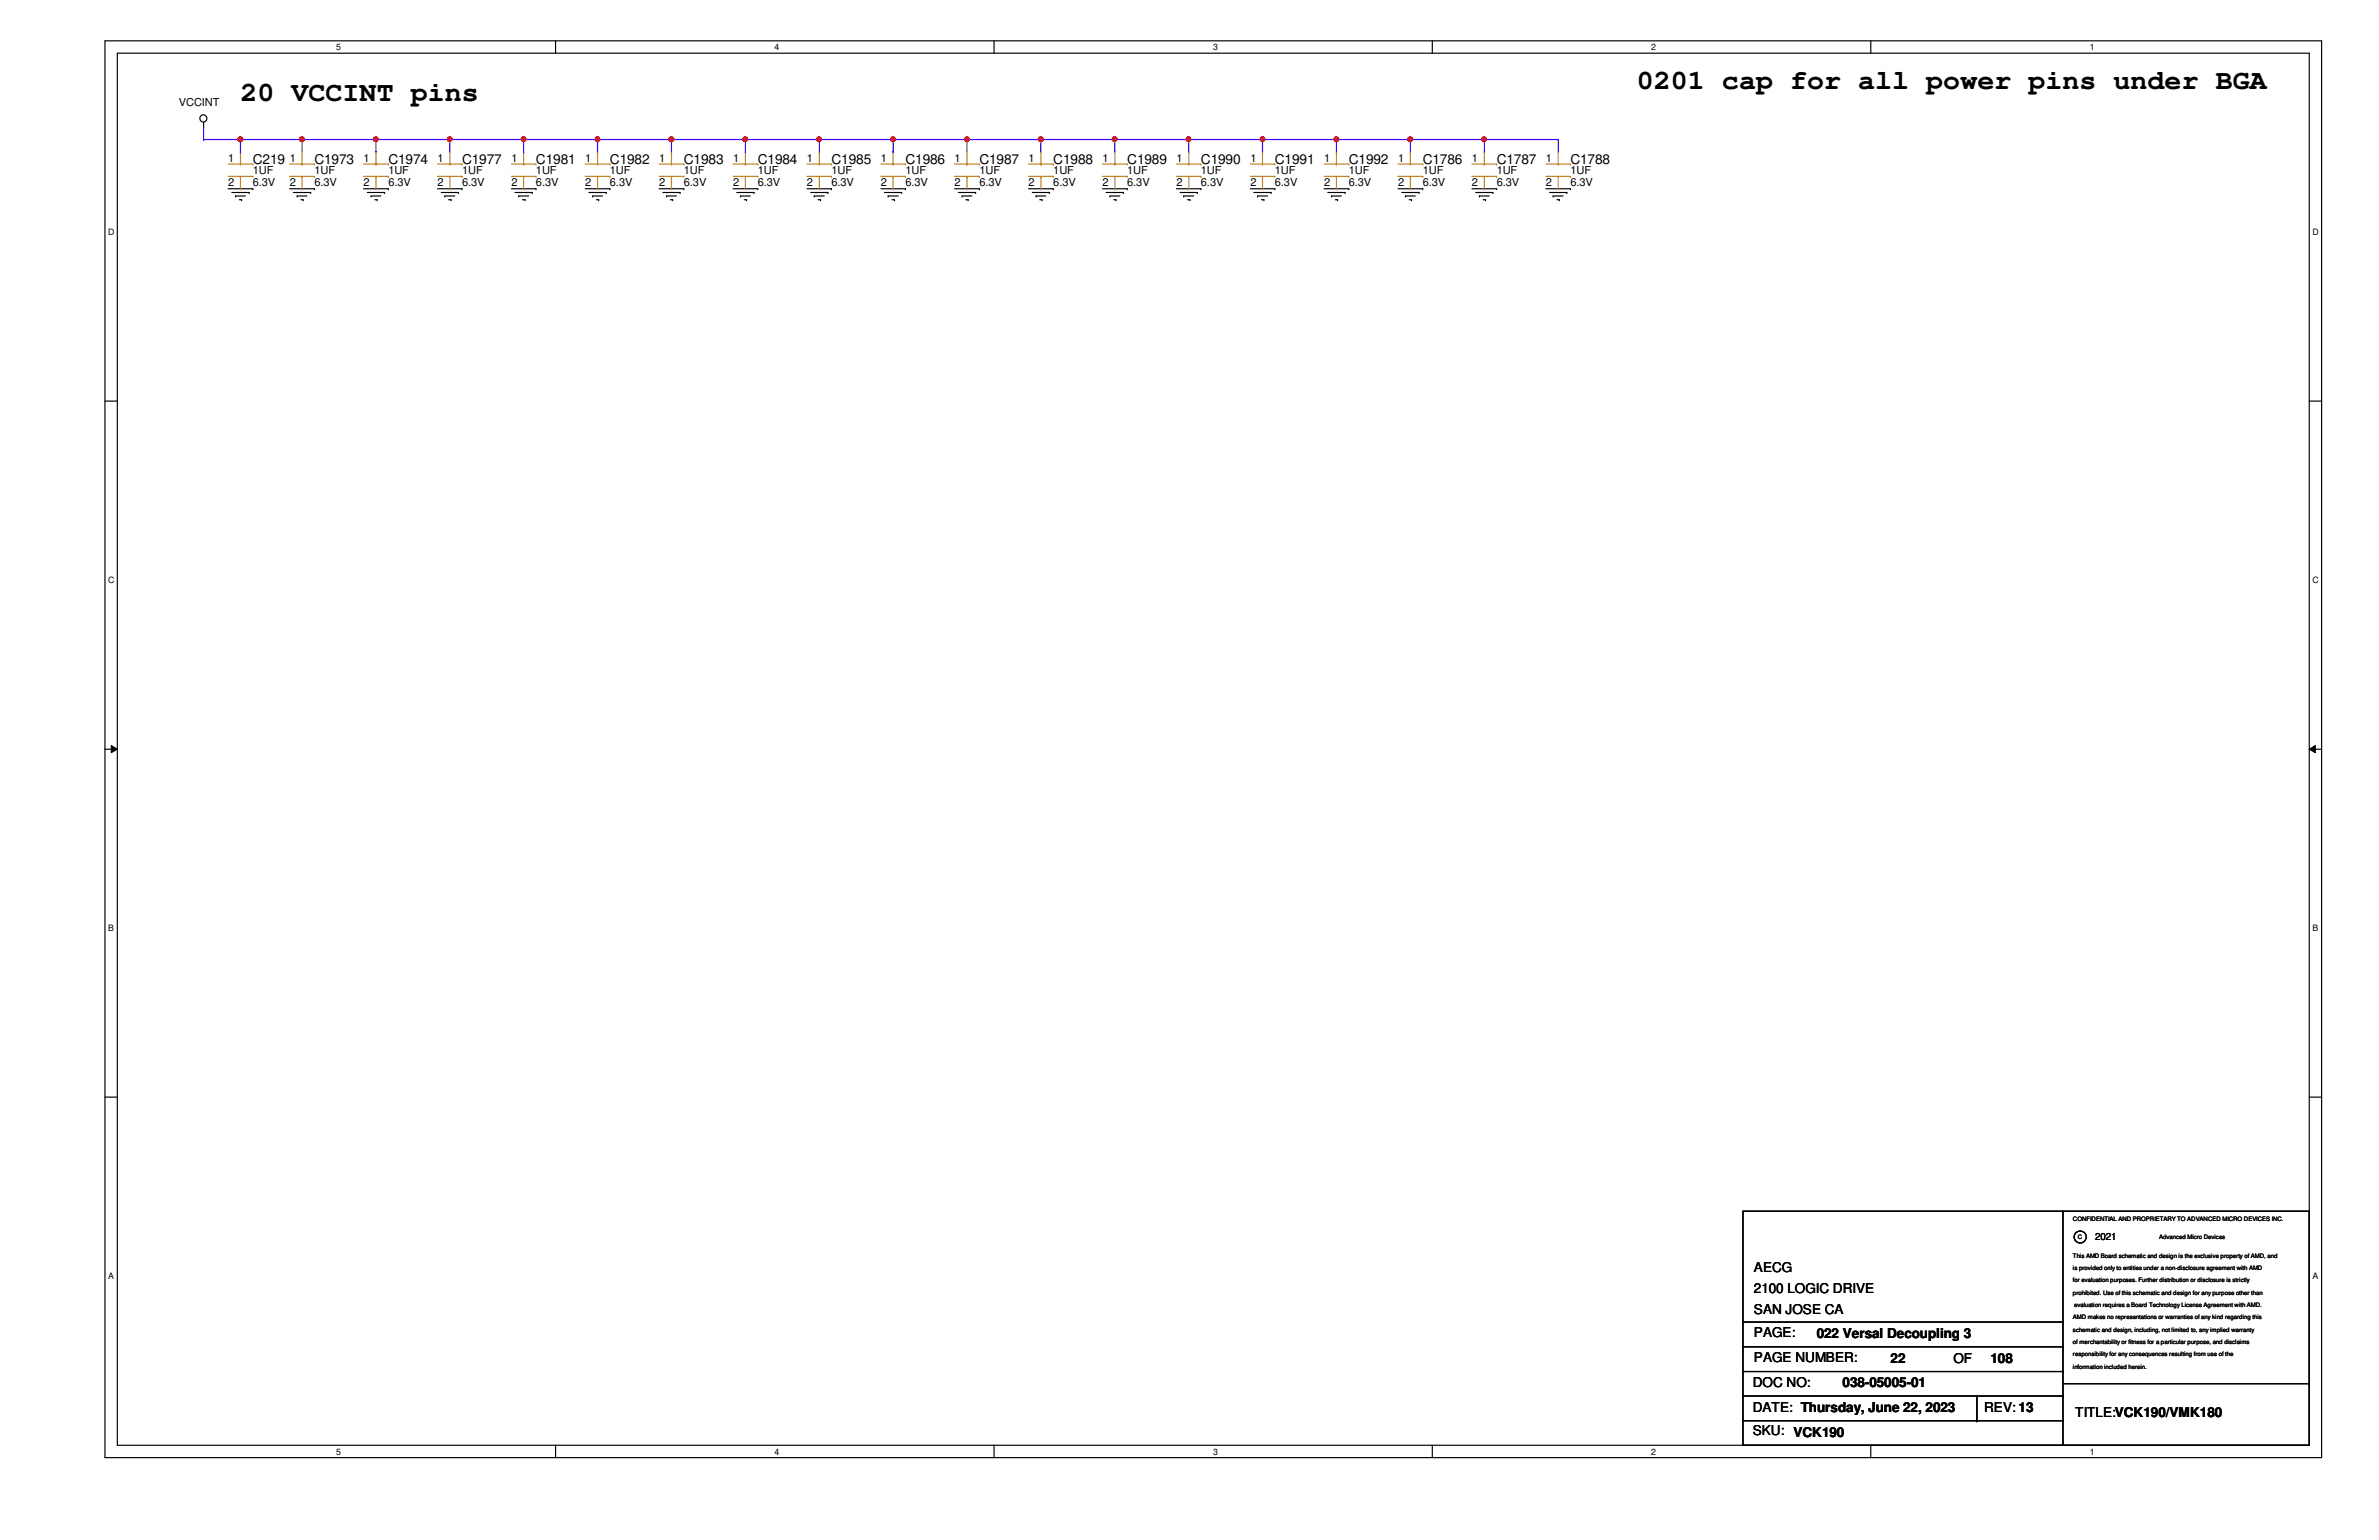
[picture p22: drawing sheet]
<svg xmlns="http://www.w3.org/2000/svg" width="432mm" height="279mm" viewBox="0 0 432 279" stroke-linecap="round" stroke-linejoin="round" font-family="sans-serif">
<defs><g id="words">
<g font-size="5.1">
<text x="297.1" y="16.2">0201 cap for all power pins under BGA</text>
<text x="43.6" y="18.4">20 VCCINT pins</text>
</g>
<g font-size="2.5">
<text x="45.9" y="29.8">C219</text>
<text x="57.1" y="29.8">C1973</text>
<text x="70.5" y="29.8">C1974</text>
<text x="83.9" y="29.8">C1977</text>
<text x="97.3" y="29.8">C1981</text>
<text x="110.7" y="29.8">C1982</text>
<text x="124.1" y="29.8">C1983</text>
<text x="137.5" y="29.8">C1984</text>
<text x="150.9" y="29.8">C1985</text>
<text x="164.3" y="29.8">C1986</text>
<text x="177.8" y="29.8">C1987</text>
<text x="191.2" y="29.8">C1988</text>
<text x="204.6" y="29.8">C1989</text>
<text x="218" y="29.8">C1990</text>
<text x="231.4" y="29.8">C1991</text>
<text x="244.8" y="29.8">C1992</text>
<text x="258.2" y="29.8">C1786</text>
<text x="271.7" y="29.8">C1787</text>
<text x="285" y="29.8">C1788</text>
<text x="318.3" y="230.7">AECG</text>
<text x="318.3" y="234.5">2100 LOGIC DRIVE</text>
<text x="318.3" y="238.3">SAN JOSE CA</text>
<text x="318.3" y="242.6">PAGE:</text>
<text x="329.7" y="242.8">022 Versal Decoupling 3</text>
<text x="318.1" y="251.7">DOC NO:</text>
<text x="318.3" y="247.1">PAGE NUMBER:</text>
<text x="334.4" y="251.7">038-05005-01</text>
<text x="343.2" y="247.3">22</text>
<text x="354.5" y="247.3">OF</text>
<text x="361.3" y="247.3">108</text>
<text x="318.1" y="256.2">DATE: Thursday, June 22, 2023</text>
<text x="360.1" y="256.2">REV: 13</text>
<text x="376.7" y="257.1">TITLE:VCK190/VMK180</text>
<text x="318.1" y="260.4">SKU: VCK190</text>
</g>
<g font-size="2">
<text x="32.5" y="19.3">VCCINT</text>
<text x="41.4" y="29.3">1</text>
<text x="52.6" y="29.3">1</text>
<text x="66" y="29.3">1</text>
<text x="79.4" y="29.3">1</text>
<text x="92.8" y="29.3">1</text>
<text x="106.2" y="29.3">1</text>
<text x="119.6" y="29.3">1</text>
<text x="133.1" y="29.3">1</text>
<text x="146.5" y="29.3">1</text>
<text x="159.9" y="29.3">1</text>
<text x="173.3" y="29.3">1</text>
<text x="186.7" y="29.3">1</text>
<text x="200.1" y="29.3">1</text>
<text x="213.5" y="29.3">1</text>
<text x="226.9" y="29.3">1</text>
<text x="240.3" y="29.3">1</text>
<text x="253.7" y="29.3">1</text>
<text x="267.2" y="29.3">1</text>
<text x="280.6" y="29.3">1</text>
<text x="41.4" y="33.8">2</text>
<text x="45.9" y="31.6">1UF</text>
<text x="45.9" y="33.8">6.3V</text>
<text x="52.6" y="33.8">2</text>
<text x="57.1" y="31.6">1UF</text>
<text x="57.1" y="33.8">6.3V</text>
<text x="66" y="33.8">2</text>
<text x="70.5" y="31.6">1UF</text>
<text x="70.5" y="33.8">6.3V</text>
<text x="79.4" y="33.8">2</text>
<text x="83.9" y="31.6">1UF</text>
<text x="83.9" y="33.8">6.3V</text>
<text x="92.8" y="33.8">2</text>
<text x="97.3" y="31.6">1UF</text>
<text x="97.3" y="33.8">6.3V</text>
<text x="106.2" y="33.8">2</text>
<text x="110.7" y="31.6">1UF</text>
<text x="110.7" y="33.8">6.3V</text>
<text x="119.6" y="33.8">2</text>
<text x="124.1" y="31.6">1UF</text>
<text x="124.1" y="33.8">6.3V</text>
<text x="133.1" y="33.8">2</text>
<text x="137.5" y="31.6">1UF</text>
<text x="137.5" y="33.8">6.3V</text>
<text x="146.5" y="33.8">2</text>
<text x="150.9" y="31.6">1UF</text>
<text x="150.9" y="33.8">6.3V</text>
<text x="159.9" y="33.8">2</text>
<text x="164.3" y="31.6">1UF</text>
<text x="164.3" y="33.8">6.3V</text>
<text x="173.3" y="33.8">2</text>
<text x="177.8" y="31.6">1UF</text>
<text x="177.8" y="33.8">6.3V</text>
<text x="186.7" y="33.8">2</text>
<text x="191.2" y="31.6">1UF</text>
<text x="191.2" y="33.8">6.3V</text>
<text x="200.1" y="33.8">2</text>
<text x="204.6" y="31.6">1UF</text>
<text x="204.6" y="33.8">6.3V</text>
<text x="213.5" y="33.8">2</text>
<text x="218" y="31.6">1UF</text>
<text x="218" y="33.8">6.3V</text>
<text x="226.9" y="33.8">2</text>
<text x="231.4" y="31.6">1UF</text>
<text x="231.4" y="33.8">6.3V</text>
<text x="240.3" y="33.8">2</text>
<text x="244.8" y="31.6">1UF</text>
<text x="244.8" y="33.8">6.3V</text>
<text x="253.7" y="33.8">2</text>
<text x="258.2" y="31.6">1UF</text>
<text x="258.2" y="33.8">6.3V</text>
<text x="267.2" y="33.8">2</text>
<text x="271.7" y="31.6">1UF</text>
<text x="271.7" y="33.8">6.3V</text>
<text x="280.6" y="33.8">2</text>
<text x="285" y="31.6">1UF</text>
<text x="285" y="33.8">6.3V</text>
</g>
<text font-size="1.8" x="380.3" y="225">2021</text>
<g font-size="1.6">
<text x="61" y="9.1">5</text>
<text x="140.6" y="9.1">4</text>
<text x="220.2" y="9.1">3</text>
<text x="299.7" y="9.1">2</text>
<text x="379.3" y="9.1">1</text>
<text x="19.6" y="42.6">D</text>
<text x="419.7" y="42.6">D</text>
<text x="19.6" y="105.7">C</text>
<text x="419.7" y="105.7">C</text>
<text x="19.6" y="168.9">B</text>
<text x="419.7" y="168.9">B</text>
<text x="19.6" y="232">A</text>
<text x="419.7" y="232">A</text>
<text x="61" y="263.9">5</text>
<text x="140.6" y="263.9">4</text>
<text x="220.2" y="263.9">3</text>
<text x="299.7" y="263.9">2</text>
<text x="379.3" y="263.9">1</text>
</g>
<g font-size="1.1">
<text x="376.3" y="221.5">CONFIDENTIAL AND PROPRIETARY TO ADVANCED MICRO DEVICES INC.</text>
<text x="377.1" y="224.8">C</text>
<text x="391.9" y="224.8">Advanced Micro Devices</text>
<text x="376.3" y="232.7">for evaluation purposes. Further distribution or disclosure is strictly</text>
<text x="376.3" y="230.4">is provided only to entities under a non-disclosure agreement with AMD</text>
<text x="376.3" y="228.2">This AMD Board schematic and design is the exclusive property of AMD, and</text>
<text x="376.3" y="234.9">prohibited. Use of this schematic and design for any purpose other than</text>
<text x="376.3" y="239.4">AMD makes no representations or warranties of any kind regarding this</text>
<text x="376.5" y="237.2">evaluation requires a Board Technology License Agreement with AMD.</text>
<text x="376.3" y="241.6">schematic and design, including, not limited to, any implied warranty</text>
<text x="376.3" y="243.8">of merchantability or fitness for a particular purpose, and disclaims</text>
<text x="376.3" y="246.1">responsibility for any consequences resulting from use of the</text>
<text x="376.3" y="248.3">information included herein.</text>
</g>
</g></defs>
<path d="M19.1 7.4h402.3v257.1h-402.3zM21.3 9.7h397.8v252.5h-397.8z" fill="none" stroke="#000" stroke-width=".21"/>
<g fill="#fff">
<path d="M61 7.7h.9v1.7h-.9z"/>
<path d="M61 262.5h.9v1.7h-.9z"/>
</g>
<path d="M100.8 7.4v2.3M100.8 262.2v2.3" fill="none" stroke="#000" stroke-width=".21"/>
<g fill="#fff">
<path d="M140.6 7.7h.9v1.7h-.9z"/>
<path d="M140.6 262.5h.9v1.7h-.9z"/>
</g>
<path d="M180.4 7.4v2.3M180.4 262.2v2.3" fill="none" stroke="#000" stroke-width=".21"/>
<g fill="#fff">
<path d="M220.2 7.7h.9v1.7h-.9z"/>
<path d="M220.2 262.5h.9v1.7h-.9z"/>
</g>
<path d="M260 7.4v2.3M260 262.2v2.3" fill="none" stroke="#000" stroke-width=".21"/>
<g fill="#fff">
<path d="M299.7 7.7h.9v1.7h-.9z"/>
<path d="M299.7 262.5h.9v1.7h-.9z"/>
</g>
<path d="M339.6 7.4v2.3M339.6 262.2v2.3" fill="none" stroke="#000" stroke-width=".21"/>
<g fill="#fff">
<path d="M379.3 7.7h.9v1.7h-.9z"/>
<path d="M379.3 262.5h.9v1.7h-.9z"/>
<path d="M19.6 41.2h1.2v1.8h-1.2z"/>
<path d="M419.7 41.2h1.2v1.8h-1.2z"/>
<path d="M19.6 104.3h1.2v1.8h-1.2z"/>
<path d="M419.7 104.3h1.2v1.8h-1.2z"/>
</g>
<path d="M19.1 72.8h2.2M419.1 72.8h2.3" fill="none" stroke="#000" stroke-width=".21"/>
<g fill="#fff">
<path d="M19.6 167.5h1.1v1.7h-1.1z"/>
<path d="M419.7 167.5h1.1v1.7h-1.1z"/>
</g>
<path d="M19.1 135.9h2.2M419.1 135.9h2.3" fill="none" stroke="#000" stroke-width=".21"/>
<path d="M20.2 135.3l1.1 .6-1.1 .7zM419.1 135.9l1.1-.6v1.3z" fill="#000"/>
<path d="M20.2 135.3l1.1 .6-1.1 .7zM419.1 135.9l1.1-.6v1.3z" fill="none" stroke="#000" stroke-width=".18"/>
<g fill="#fff">
<path d="M19.6 230.6h1.1v1.8h-1.1z"/>
<path d="M419.7 230.6h1.1v1.8h-1.1z"/>
</g>
<g fill="none" stroke="#000" stroke-width=".21">
<path d="M37 23.1h.1M37 22.2v.9M41.4 34.2h4.5M42.1 34.9h3.1M42.8 35.6h.1M42.8 35.6h1.7M43.4 36.2h.5M43.9 36.2h.1M45.2 34.9h.1M45.9 34.2h.1M52.6 34.2h4.5M53.3 34.9h3.1"/>
<path d="M53.9 35.6h.1M53.9 35.6h1.8M54.6 36.2h.4M55 36.2h.1M56.4 34.9h.1M57.1 34.2h.1M66 34.2h4.5M66.7 34.9h3.1M67.4 35.6h.1M67.4 35.6h1.7M68 36.2h.5M68.5 36.2h.1"/>
<path d="M69.8 34.9h.1M70.5 34.2h.1M79.4 34.2h4.5M80.1 34.9h3.1M80.7 35.6h.1M80.7 35.6h1.9M81.4 36.2h.5M81.9 36.2h.1M83.2 34.9h.1M83.9 34.2h.1M92.8 34.2h4.5M93.5 34.9h3.1"/>
<path d="M94.1 35.6h.1M94.1 35.6h1.9M94.8 36.2h.5M95.3 36.2h.1M96.6 34.9h.1M97.3 34.2h.1M106.2 34.2h4.5M106.9 34.9h3.1M107.6 35.6h.1M107.6 35.6h1.7M108.2 36.2h.5M108.7 36.2h.1"/>
<path d="M110 34.9h.1M110.7 34.2h.1M119.6 34.2h4.5M120.3 34.9h3.1M121 35.6h.1M121 35.6h1.8M121.7 36.2h.4M122.1 36.2h.1M123.4 34.9h.1M124.1 34.2h.1M133.1 34.2h4.4M133.7 34.9h3.2"/>
<path d="M134.4 35.6h.1M134.4 35.6h1.8M135.1 36.2h.4M135.5 36.2h.1M136.9 34.9h.1M137.5 34.2h.1M146.5 34.2h4.4M147.2 34.9h3.1M147.8 35.6h.1M147.8 35.6h1.8M148.5 36.2h.4M148.9 36.2h.1"/>
<path d="M150.3 34.9h.1M150.9 34.2h.1M159.9 34.2h4.4M160.5 34.9h3.2M161.2 35.6h.1M161.2 35.6h1.8M161.9 36.2h.4M162.3 36.2h.1M163.7 34.9h.1M164.3 34.2h.1M173.3 34.2h4.5M173.9 34.9h3.2"/>
<path d="M174.6 35.6h.1M174.6 35.6h1.8M175.3 36.2h.4M175.7 36.2h.1M177.1 34.9h.1M177.8 34.2h.1M186.7 34.2h4.5M187.4 34.9h3.1M188 35.6h.1M188 35.6h1.8M188.7 36.2h.4M189.1 36.2h.1"/>
<path d="M190.5 34.9h.1M191.2 34.2h.1M200.1 34.2h4.5M200.8 34.9h3.1M201.5 35.6h.1M201.5 35.6h1.7M202.1 36.2h.5M202.6 36.2h.1M203.9 34.9h.1M204.6 34.2h.1M213.5 34.2h4.5M214.2 34.9h3.1"/>
<path d="M214.8 35.6h.1M214.8 35.6h1.9M215.5 36.2h.5M216 36.2h.1M217.3 34.9h.1M218 34.2h.1M226.9 34.2h4.5M227.6 34.9h3.1M228.3 35.6h.1M228.3 35.6h1.8M228.9 36.2h.5M229.4 36.2h.1"/>
<path d="M230.7 34.9h.1M231.4 34.2h.1M240.3 34.2h4.5M241 34.9h3.1M241.7 35.6h.1M241.7 35.6h1.8M242.4 36.2h.4M242.8 36.2h.1M244.1 34.9h.1M244.8 34.2h.1M253.7 34.2h4.5M254.4 34.9h3.2"/>
<path d="M255.1 35.6h.1M255.1 35.6h1.8M255.8 36.2h.4M256.2 36.2h.1M257.6 34.9h.1M258.2 34.2h.1M267.2 34.2h4.5M267.8 34.9h3.2M268.5 35.6h.1M268.5 35.6h1.8M269.2 36.2h.4M269.6 36.2h.1"/>
<path d="M271 34.9h.1M271.7 34.2h.1M280.6 34.2h4.4M281.3 34.9h3.1M281.9 35.6h.1M281.9 35.6h1.8M282.6 36.2h.4M283 36.2h.1M284.4 34.9h.1M285 34.2h.1M19.1 199.1h2.2M419.1 199.1h2.3"/>
<path d="M316.4 219.8h102.7v42.4h-102.7zM374.4 219.8h.1M374.4 219.8v42.4M316.4 239.9h58M374.4 239.9h.1M316.4 244.3h58M316.4 248.8h58M316.4 253.3h58M316.4 257.8h58M358.8 257.8h.1M358.8 253.3v4.5M374.4 244.3h.1"/>
<path d="M374.4 248.8h.1M374.4 253.3h.1M374.4 257.8h.1M374.4 251h44.7M419.1 251h.1"/>
<circle cx="36.9" cy="21.5" r=".65"/>
<circle cx="377.6" cy="224.4" r="1.09"/>
</g>
<g fill="none" stroke="#cc8006" stroke-width=".21">
<path d="M41.4 32h4.5M41.4 29.8h4.5M43.6 32h.1M43.6 29.8h.1M45.9 32h.1M45.9 29.8h.1M52.6 32h4.5M52.6 29.8h4.5M54.8 32h.1M54.8 29.8h.1M57.1 32h.1M57.1 29.8h.1"/>
<path d="M66 32h4.5M66 29.8h4.5M68.2 32h.1M68.2 29.8h.1M70.5 32h.1M70.5 29.8h.1M79.4 32h4.5M79.4 29.8h4.5M81.7 32h.1M81.7 29.8h.1M83.9 32h.1M83.9 29.8h.1"/>
<path d="M92.8 32h4.5M92.8 29.8h4.5M95 32h.1M95 29.8h.1M97.3 32h.1M97.3 29.8h.1M106.2 32h4.5M106.2 29.8h4.5M108.5 32h.1M108.5 29.8h.1M110.7 32h.1M110.7 29.8h.1"/>
<path d="M119.6 32h4.5M119.6 29.8h4.5M121.9 32h.1M121.9 29.8h.1M124.1 32h.1M124.1 29.8h.1M133.1 32h4.4M133.1 29.8h4.4M135.3 32h.1M135.3 29.8h.1M137.5 32h.1M137.5 29.8h.1"/>
<path d="M146.5 32h4.4M146.5 29.8h4.4M148.7 32h.1M148.7 29.8h.1M150.9 32h.1M150.9 29.8h.1M159.9 32h4.4M159.9 29.8h4.4M162.1 32h.1M162.1 29.8h.1M164.3 32h.1M164.3 29.8h.1"/>
<path d="M173.3 32h4.5M173.3 29.8h4.5M175.5 32h.1M175.5 29.8h.1M177.8 32h.1M177.8 29.8h.1M186.7 32h4.5M186.7 29.8h4.5M188.9 32h.1M188.9 29.8h.1M191.2 32h.1M191.2 29.8h.1"/>
<path d="M200.1 32h4.5M200.1 29.8h4.5M202.4 32h.1M202.4 29.8h.1M204.6 32h.1M204.6 29.8h.1M213.5 32h4.5M213.5 29.8h4.5M215.8 32h.1M215.8 29.8h.1M218 32h.1M218 29.8h.1"/>
<path d="M226.9 32h4.5M226.9 29.8h4.5M229.2 32h.1M229.2 29.8h.1M231.4 32h.1M231.4 29.8h.1M240.3 32h4.5M240.3 29.8h4.5M242.6 32h.1M242.6 29.8h.1M244.8 32h.1M244.8 29.8h.1"/>
<path d="M253.7 32h4.5M253.7 29.8h4.5M256 32h.1M256 29.8h.1M258.2 32h.1M258.2 29.8h.1M267.2 32h4.5M267.2 29.8h4.5M269.4 32h.1M269.4 29.8h.1M271.7 32h.1M271.7 29.8h.1"/>
<path d="M280.6 32h4.4M280.6 29.8h4.4M282.8 32h.1M282.8 29.8h.1M285 32h.1M285 29.8h.1"/>
</g>
<g fill="none" stroke="#a84" stroke-width=".21">
<path d="M43.6 27.5h.1M43.6 34.2h.1M43.6 27.5v2.3M43.6 32v2.2M54.8 27.5h.1M54.8 34.2h.1M54.8 27.5v2.3M54.8 32v2.2M68.2 27.5h.1M68.2 34.2h.1M68.2 27.5v2.3M68.2 32v2.2"/>
<path d="M81.7 27.5h.1M81.7 34.2h.1M81.7 27.5v2.3M81.7 32v2.2M95 27.5h.1M95 34.2h.1M95 27.5v2.3M95 32v2.2M108.5 27.5h.1M108.5 34.2h.1M108.5 27.5v2.3M108.5 32v2.2"/>
<path d="M121.9 27.5h.1M121.9 34.2h.1M121.9 27.5v2.3M121.9 32v2.2M135.3 27.5h.1M135.3 34.2h.1M135.3 27.5v2.3M135.3 32v2.2M148.7 27.5h.1M148.7 34.2h.1M148.7 27.5v2.3M148.7 32v2.2"/>
<path d="M162.1 27.5h.1M162.1 34.2h.1M162.1 27.5v2.3M162.1 32v2.2M175.5 27.5h.1M175.5 34.2h.1M175.5 27.5v2.3M175.5 32v2.2M188.9 27.5h.1M188.9 34.2h.1M188.9 27.5v2.3M188.9 32v2.2"/>
<path d="M202.4 27.5h.1M202.4 34.2h.1M202.4 27.5v2.3M202.4 32v2.2M215.8 27.5h.1M215.8 34.2h.1M215.8 27.5v2.3M215.8 32v2.2M229.2 27.5h.1M229.2 34.2h.1M229.2 27.5v2.3M229.2 32v2.2"/>
<path d="M242.6 27.5h.1M242.6 34.2h.1M242.6 27.5v2.3M242.6 32v2.2M256 27.5h.1M256 34.2h.1M256 27.5v2.3M256 32v2.2M269.4 27.5h.1M269.4 34.2h.1M269.4 27.5v2.3M269.4 32v2.2"/>
<path d="M282.8 27.5h.1M282.8 34.2h.1M282.8 27.5v2.3M282.8 32v2.2"/>
</g>
<path d="M37 25.3h.1M37 23.1v2.2M37 25.3h6.6v2.2M43.6 27.5h.1" fill="none" stroke="#4200ff" stroke-width=".21"/>
<circle cx="43.6" cy="25.3" r=".44" fill="#f00"/>
<circle cx="43.6" cy="25.3" r=".44" fill="none" stroke="#f00" stroke-width=".21"/>
<path d="M54.8 25.3h.1M54.8 25.3v2.2M54.8 25.3h26.9M68.2 25.3h.1M68.2 27.5h.1M68.2 25.3v2.2M81.7 25.3h.1" fill="none" stroke="#4200ff" stroke-width=".21"/>
<circle cx="68.2" cy="25.3" r=".43" fill="#f00"/>
<circle cx="68.2" cy="25.3" r=".43" fill="none" stroke="#f00" stroke-width=".21"/>
<circle cx="81.6" cy="25.3" r=".43" fill="#f00"/>
<circle cx="81.6" cy="25.3" r=".43" fill="none" stroke="#f00" stroke-width=".21"/>
<path d="M81.7 25.3h.1M81.7 25.3v2.2M81.7 25.3h26.8M95 25.3h.1M95 27.5h.1M95 25.3v2.2M108.5 25.3h.1" fill="none" stroke="#4200ff" stroke-width=".21"/>
<circle cx="95" cy="25.3" r=".43" fill="#f00"/>
<circle cx="95" cy="25.3" r=".43" fill="none" stroke="#f00" stroke-width=".21"/>
<path d="M43.6 25.3h11.2M54.8 25.3h.1M108.5 25.3h.1M108.5 25.3v2.2" fill="none" stroke="#4200ff" stroke-width=".21"/>
<circle cx="54.8" cy="25.3" r=".44" fill="#f00"/>
<circle cx="54.8" cy="25.3" r=".44" fill="none" stroke="#f00" stroke-width=".21"/>
<path d="M108.5 25.3h13.4M121.9 25.3h.1" fill="none" stroke="#4200ff" stroke-width=".21"/>
<circle cx="108.5" cy="25.3" r=".43" fill="#f00"/>
<circle cx="108.5" cy="25.3" r=".43" fill="none" stroke="#f00" stroke-width=".21"/>
<circle cx="121.9" cy="25.3" r=".44" fill="#f00"/>
<circle cx="121.9" cy="25.3" r=".44" fill="none" stroke="#f00" stroke-width=".21"/>
<path d="M121.9 25.3h.1M121.9 25.3h26.8M121.9 25.3v2.2M135.3 25.3h.1M135.3 27.5h.1M135.3 25.3v2.2M148.7 25.3h.1" fill="none" stroke="#4200ff" stroke-width=".21"/>
<circle cx="135.3" cy="25.3" r=".43" fill="#f00"/>
<circle cx="135.3" cy="25.3" r=".43" fill="none" stroke="#f00" stroke-width=".21"/>
<path d="M148.7 25.3h.1M148.7 25.3v2.2" fill="none" stroke="#4200ff" stroke-width=".21"/>
<circle cx="148.7" cy="25.3" r=".43" fill="#f00"/>
<circle cx="148.7" cy="25.3" r=".43" fill="none" stroke="#f00" stroke-width=".21"/>
<path d="M148.7 25.3h26.8M162.1 25.3h.1M175.5 25.3h.1" fill="none" stroke="#4200ff" stroke-width=".21"/>
<circle cx="162.1" cy="25.3" r=".43" fill="#f00"/>
<circle cx="162.1" cy="25.3" r=".43" fill="none" stroke="#f00" stroke-width=".21"/>
<circle cx="175.5" cy="25.3" r=".43" fill="#f00"/>
<circle cx="175.5" cy="25.3" r=".43" fill="none" stroke="#f00" stroke-width=".21"/>
<path d="M162.1 27.5h.1M162.1 25.3v2.2M175.5 25.3h.1M175.5 25.3v2.2M188.9 25.3h.1M188.9 25.3v2.2" fill="none" stroke="#4200ff" stroke-width=".21"/>
<circle cx="188.9" cy="25.3" r=".44" fill="#f00"/>
<circle cx="188.9" cy="25.3" r=".44" fill="none" stroke="#f00" stroke-width=".21"/>
<path d="M202.4 25.3h.1M202.4 25.3v2.2M215.8 25.3h.1M215.8 25.3v2.2M229.2 25.3h.1M229.2 25.3v2.2M242.6 25.3h.1M242.6 25.3v2.2" fill="none" stroke="#4200ff" stroke-width=".21"/>
<circle cx="242.6" cy="25.3" r=".43" fill="#f00"/>
<circle cx="242.6" cy="25.3" r=".43" fill="none" stroke="#f00" stroke-width=".21"/>
<path d="M175.5 25.3h26.9M188.9 25.3h.1M202.4 25.3h.1" fill="none" stroke="#4200ff" stroke-width=".21"/>
<circle cx="202.3" cy="25.3" r=".43" fill="#f00"/>
<circle cx="202.3" cy="25.3" r=".43" fill="none" stroke="#f00" stroke-width=".21"/>
<path d="M202.4 25.3h26.8M215.8 25.3h.1M229.2 25.3h.1" fill="none" stroke="#4200ff" stroke-width=".21"/>
<circle cx="215.7" cy="25.3" r=".43" fill="#f00"/>
<circle cx="215.7" cy="25.3" r=".43" fill="none" stroke="#f00" stroke-width=".21"/>
<circle cx="229.1" cy="25.3" r=".43" fill="#f00"/>
<circle cx="229.1" cy="25.3" r=".43" fill="none" stroke="#f00" stroke-width=".21"/>
<path d="M229.2 25.3h13.4M242.6 25.3h.1M256 25.3h.1M256 25.3h26.8M256 25.3v2.2M269.4 25.3h.1" fill="none" stroke="#4200ff" stroke-width=".21"/>
<circle cx="269.4" cy="25.3" r=".43" fill="#f00"/>
<circle cx="269.4" cy="25.3" r=".43" fill="none" stroke="#f00" stroke-width=".21"/>
<path d="M242.6 25.3h13.4M256 25.3h.1M269.4 25.3h.1M269.4 25.3v2.2M282.8 25.3h.1M282.8 25.3v2.2" fill="none" stroke="#4200ff" stroke-width=".21"/>
<circle cx="256" cy="25.3" r=".44" fill="#f00"/>
<circle cx="256" cy="25.3" r=".44" fill="none" stroke="#f00" stroke-width=".21"/>
<circle cx="43.6" cy="25.3" r=".44" fill="#f00"/>
<circle cx="43.6" cy="25.3" r=".44" fill="none" stroke="#f00" stroke-width=".21"/>
<circle cx="68.2" cy="25.3" r=".43" fill="#f00"/>
<circle cx="68.2" cy="25.3" r=".43" fill="none" stroke="#f00" stroke-width=".21"/>
<circle cx="81.6" cy="25.3" r=".43" fill="#f00"/>
<circle cx="81.6" cy="25.3" r=".43" fill="none" stroke="#f00" stroke-width=".21"/>
<circle cx="95" cy="25.3" r=".43" fill="#f00"/>
<circle cx="95" cy="25.3" r=".43" fill="none" stroke="#f00" stroke-width=".21"/>
<circle cx="54.8" cy="25.3" r=".44" fill="#f00"/>
<circle cx="54.8" cy="25.3" r=".44" fill="none" stroke="#f00" stroke-width=".21"/>
<circle cx="108.5" cy="25.3" r=".43" fill="#f00"/>
<circle cx="108.5" cy="25.3" r=".43" fill="none" stroke="#f00" stroke-width=".21"/>
<circle cx="121.9" cy="25.3" r=".44" fill="#f00"/>
<circle cx="121.9" cy="25.3" r=".44" fill="none" stroke="#f00" stroke-width=".21"/>
<circle cx="135.3" cy="25.3" r=".43" fill="#f00"/>
<circle cx="135.3" cy="25.3" r=".43" fill="none" stroke="#f00" stroke-width=".21"/>
<circle cx="148.7" cy="25.3" r=".43" fill="#f00"/>
<circle cx="148.7" cy="25.3" r=".43" fill="none" stroke="#f00" stroke-width=".21"/>
<circle cx="162.1" cy="25.3" r=".43" fill="#f00"/>
<circle cx="162.1" cy="25.3" r=".43" fill="none" stroke="#f00" stroke-width=".21"/>
<circle cx="175.5" cy="25.3" r=".43" fill="#f00"/>
<circle cx="175.5" cy="25.3" r=".43" fill="none" stroke="#f00" stroke-width=".21"/>
<circle cx="188.9" cy="25.3" r=".44" fill="#f00"/>
<circle cx="188.9" cy="25.3" r=".44" fill="none" stroke="#f00" stroke-width=".21"/>
<circle cx="242.6" cy="25.3" r=".43" fill="#f00"/>
<circle cx="242.6" cy="25.3" r=".43" fill="none" stroke="#f00" stroke-width=".21"/>
<circle cx="202.3" cy="25.3" r=".43" fill="#f00"/>
<circle cx="202.3" cy="25.3" r=".43" fill="none" stroke="#f00" stroke-width=".21"/>
<circle cx="215.7" cy="25.3" r=".43" fill="#f00"/>
<circle cx="215.7" cy="25.3" r=".43" fill="none" stroke="#f00" stroke-width=".21"/>
<circle cx="229.1" cy="25.3" r=".43" fill="#f00"/>
<circle cx="229.1" cy="25.3" r=".43" fill="none" stroke="#f00" stroke-width=".21"/>
<circle cx="269.4" cy="25.3" r=".43" fill="#f00"/>
<circle cx="269.4" cy="25.3" r=".43" fill="none" stroke="#f00" stroke-width=".21"/>
<circle cx="256" cy="25.3" r=".44" fill="#f00"/>
<circle cx="256" cy="25.3" r=".44" fill="none" stroke="#f00" stroke-width=".21"/>
<use href="#words"/>
</svg>
